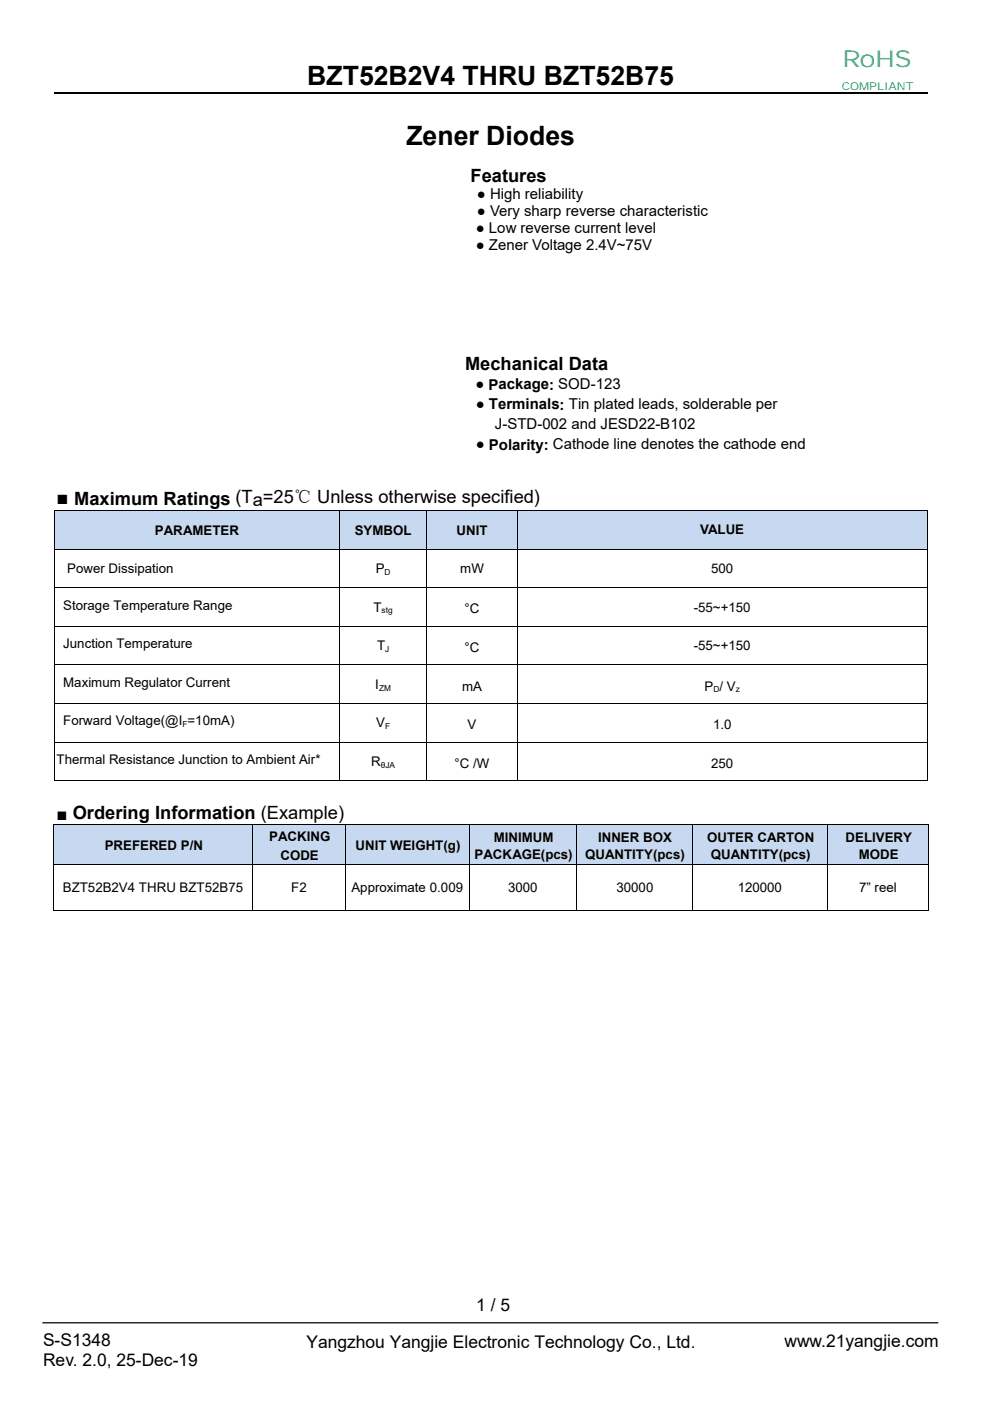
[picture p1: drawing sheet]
<svg xmlns="http://www.w3.org/2000/svg" width="210mm" height="297mm" viewBox="0 0 210 297" stroke-linecap="round" stroke-linejoin="round" font-family="sans-serif">
<defs><g id="words">
<g font-size="5.7">
<text x="65.2" y="18">BZT52B2V4 THRU BZT52B75</text>
<text x="86.2" y="30.6">Zener Diodes</text>
</g>
<text font-size="4.9" fill="#00b050" x="178.7" y="14.2">RoHS</text>
<text font-size="4.2" x="12" y="106.9">■ Maximum Ratings (Ta=25℃ Unless otherwise specified)</text>
<g font-size="3.9">
<text x="99.8" y="38.5">Features</text>
<text x="98.6" y="78.4">Mechanical Data</text>
<text x="12" y="173.8">■ Ordering Information (Example)</text>
</g>
<g font-size="3.7">
<text x="101" y="278">1 / 5</text>
<text x="9.1" y="285.5">S-S1348</text>
<text x="65" y="285.7">Yangzhou Yangjie Electronic Technology Co., Ltd.</text>
<text x="166.4" y="285.7">www.21yangjie.com</text>
<text x="9.1" y="289.7">Rev. 2.0, 25-Dec-19</text>
</g>
<g font-size="3.2">
<text x="101.1" y="42.2">● High reliability</text>
<text x="101.1" y="45.8">● Very sharp reverse characteristic</text>
<text x="100.9" y="49.5">● Low reverse current level</text>
<text x="100.9" y="53.1">● Zener Voltage 2.4V~75V</text>
<text x="100.8" y="82.4">● Package: SOD-123</text>
<text x="100.9" y="86.7">● Terminals: Tin plated leads, solderable per</text>
<text x="100.9" y="95.1">● Polarity: Cathode line denotes the cathode end</text>
<text x="105" y="90.9">J-STD-002 and JESD22-B102</text>
</g>
<g font-size="2.8">
<text x="32.9" y="113.4">PARAMETER</text>
<text x="75.2" y="113.4">SYMBOL</text>
<text x="96.8" y="113.4">UNIT</text>
<text x="148.5" y="113.3">VALUE</text>
<text x="14.3" y="121.6">Power Dissipation</text>
<text x="79.7" y="121.5">P</text>
<text x="97.6" y="121.6">mW</text>
<text x="150.8" y="121.5">500</text>
<text x="13.4" y="129.3">Storage Temperature Range</text>
<text x="79.2" y="129.7">T</text>
<text x="98.5" y="130">°C</text>
<text x="147.2" y="129.7">-55~+150</text>
<text x="13.4" y="137.5">Junction Temperature</text>
<text x="80" y="137.9">T</text>
<text x="147.2" y="137.9">-55~+150</text>
<text x="98.5" y="138.2">°C</text>
<text x="13.4" y="145.6">Maximum Regulator Current</text>
<text x="79.6" y="146">I</text>
<text x="98" y="146.4">mA</text>
<text x="149.4" y="146.4">P / V</text>
<text x="13.4" y="153.8">Forward Voltage(@I =10mA)</text>
<text x="79.8" y="154.2">V</text>
<text x="99.2" y="154.6">V</text>
<text x="151.2" y="154.6">1.0</text>
<text x="12" y="162">Thermal Resistance Junction to Ambient Air*</text>
<text x="78.7" y="162.4">R</text>
<text x="96.4" y="162.8">°C /W</text>
<text x="150.8" y="162.8">250</text>
<text x="57.1" y="178.2">PACKING</text>
<text x="104.7" y="178.5">MINIMUM</text>
<text x="126.9" y="178.5">INNER BOX</text>
<text x="150" y="178.5">OUTER CARTON</text>
<text x="179.3" y="178.5">DELIVERY</text>
<text x="22.2" y="180.3">PREFERED P/N</text>
<text x="59.5" y="182.4">CODE</text>
<text x="75.4" y="180.3">UNIT WEIGHT(g)</text>
<text x="100.6" y="182.1">PACKAGE(pcs)</text>
<text x="124.1" y="182.1">QUANTITY(pcs)</text>
<text x="150.8" y="182.1">QUANTITY(pcs)</text>
<text x="182.2" y="182.1">MODE</text>
<text x="13.3" y="189.1">BZT52B2V4 THRU BZT52B75</text>
<text x="61.8" y="189.1">F2</text>
<text x="74.5" y="189.1">Approximate 0.009</text>
<text x="107.8" y="189.1">3000</text>
<text x="130.8" y="189.1">30000</text>
<text x="156.5" y="189.1">120000</text>
<text x="182.2" y="189.1">7” reel</text>
</g>
<text font-size="2.3" fill="#00b050" x="178.5" y="19">COMPLIANT</text>
<g font-size="1.8">
<text x="81.6" y="121.9">D</text>
<text x="80.9" y="130">stg</text>
<text x="81.7" y="138.2">J</text>
<text x="80.4" y="146.4">ZM</text>
<text x="151.3" y="146.8">D</text>
<text x="156.1" y="146.8">z</text>
<text x="38.7" y="154.2">F</text>
<text x="81.7" y="154.6">F</text>
<text x="80.8" y="162.8">θJA</text>
</g>
</g></defs>
<path d="M11.5 19.7h185.2" fill="none" stroke="#000" stroke-width=".25"/>
<path d="M9 280.5h190" fill="none" stroke="#000" stroke-width=".26"/>
<g fill="#c6d9f1">
<path d="M11.6 108.3h60.4v8h-60.4z"/>
<path d="M12 110.5h59.6v3.6h-59.6z"/>
<path d="M72.2 108.3h18.2v8h-18.2z"/>
<path d="M72.6 110.5h17.4v3.6h-17.4z"/>
<path d="M90.6 108.3h19.1v8h-19.1z"/>
<path d="M91 110.5h18.3v3.6h-18.3z"/>
<path d="M109.9 108.3h86.7v8h-86.7z"/>
<path d="M110.3 110.7h85.9v3.2h-85.9z"/>
</g>
<path d="M11.4 108.1h.2v.2h-.2zM196.6 108.1h.1v.2h-.1zM196.6 165.4h.1v.2h-.1z" fill="#000"/>
<g fill="none" stroke="#000" stroke-width=".21">
<path d="M11.4 108.2h185.3M11.4 116.4h185.3M11.5 108.3v8M11.5 116.5v8M72.1 108.3v8M72.1 116.5v8M90.5 108.3v8M90.5 116.5v8M109.8 108.3v8M109.8 116.5v8M196.6 108.3v8M196.6 116.5v8"/>
<path d="M11.4 124.6h185.3M11.4 132.8h185.3M11.5 124.7v8M11.5 132.9v8M72.1 124.7v8M72.1 132.9v8M90.5 124.7v8M90.5 132.9v8M109.8 124.7v8M109.8 132.9v8M196.6 124.7v8M196.6 132.9v8"/>
<path d="M11.4 141h185.3M11.4 149.2h185.3M11.4 157.3h185.3M11.5 141.1v8M11.5 149.2v8M11.5 157.4v8.2M72.1 141.1v8M72.1 149.2v8M72.1 157.4v8.2M90.5 141.1v8M90.5 149.2v8M90.5 157.4v8.2"/>
<path d="M109.8 141.1v8M109.8 149.2v8M109.8 157.4v8.2M196.6 141.1v8M196.6 149.2v8M196.6 157.4v8.2M11.4 165.5h60.6M72.2 165.5h18.2M90.6 165.5h19.1M109.9 165.5h86.7"/>
</g>
<g fill="#c6d9f1">
<path d="M11.4 174.8h42.1v8.3h-42.1z"/>
<path d="M11.4 176.9h42.1v4.1h-42.1z"/>
<path d="M53.7 174.8h19.4v8.3h-19.4z"/>
<path d="M53.7 174.8h19.4v4.2h-19.4z"/>
<path d="M53.7 179h19.4v4.1h-19.4z"/>
<path d="M73.3 174.8h26.2v8.3h-26.2z"/>
<path d="M73.3 176.9h26.2v4.1h-26.2z"/>
<path d="M99.7 174.8h22.5v8.3h-22.5z"/>
<path d="M99.7 175.1h22.5v4.1h-22.5z"/>
<path d="M99.7 179.2h22.5v3.6h-22.5z"/>
<path d="M122.3 174.8h24.4v8.3h-24.4z"/>
<path d="M122.3 175.1h24.4v4.1h-24.4z"/>
<path d="M122.3 179.2h24.4v3.6h-24.4z"/>
<path d="M146.9 174.8h28.6v8.3h-28.6z"/>
<path d="M146.9 175.1h28.6v4.1h-28.6z"/>
<path d="M146.9 179.2h28.6v3.6h-28.6z"/>
<path d="M175.7 174.8h21v8.3h-21z"/>
<path d="M175.7 175.1h21v4.1h-21z"/>
<path d="M175.7 179.2h21v3.6h-21z"/>
</g>
<path d="M11.2 174.6h.2v.2h-.2zM196.8 174.6h.1v.2h-.1zM196.8 193h.1v.2h-.1z" fill="#000"/>
<g fill="none" stroke="#000" stroke-width=".21">
<path d="M11.2 174.7h185.7M11.3 174.8v8.3M53.6 174.8v8.3M73.2 174.8v8.3M99.6 174.8v8.3M122.2 174.8v8.3M146.8 174.8v8.3M175.6 174.8v8.3M196.9 174.8v8.3M11.2 183.2h185.7M11.2 193.1h42.4M11.3 183.3v9.9"/>
<path d="M53.6 183.3v9.9M53.7 193.1h19.5M73.2 183.3v9.9M73.3 193.1h26.2M99.6 183.3v9.9M99.7 193.1h22.5M122.2 183.3v9.9M122.3 193.1h24.4M146.8 183.3v9.9M146.9 193.1h28.6M175.6 183.3v9.9M175.7 193.1h21.1"/>
<path d="M196.9 183.3v9.9"/>
</g>
<use href="#words"/>
</svg>
